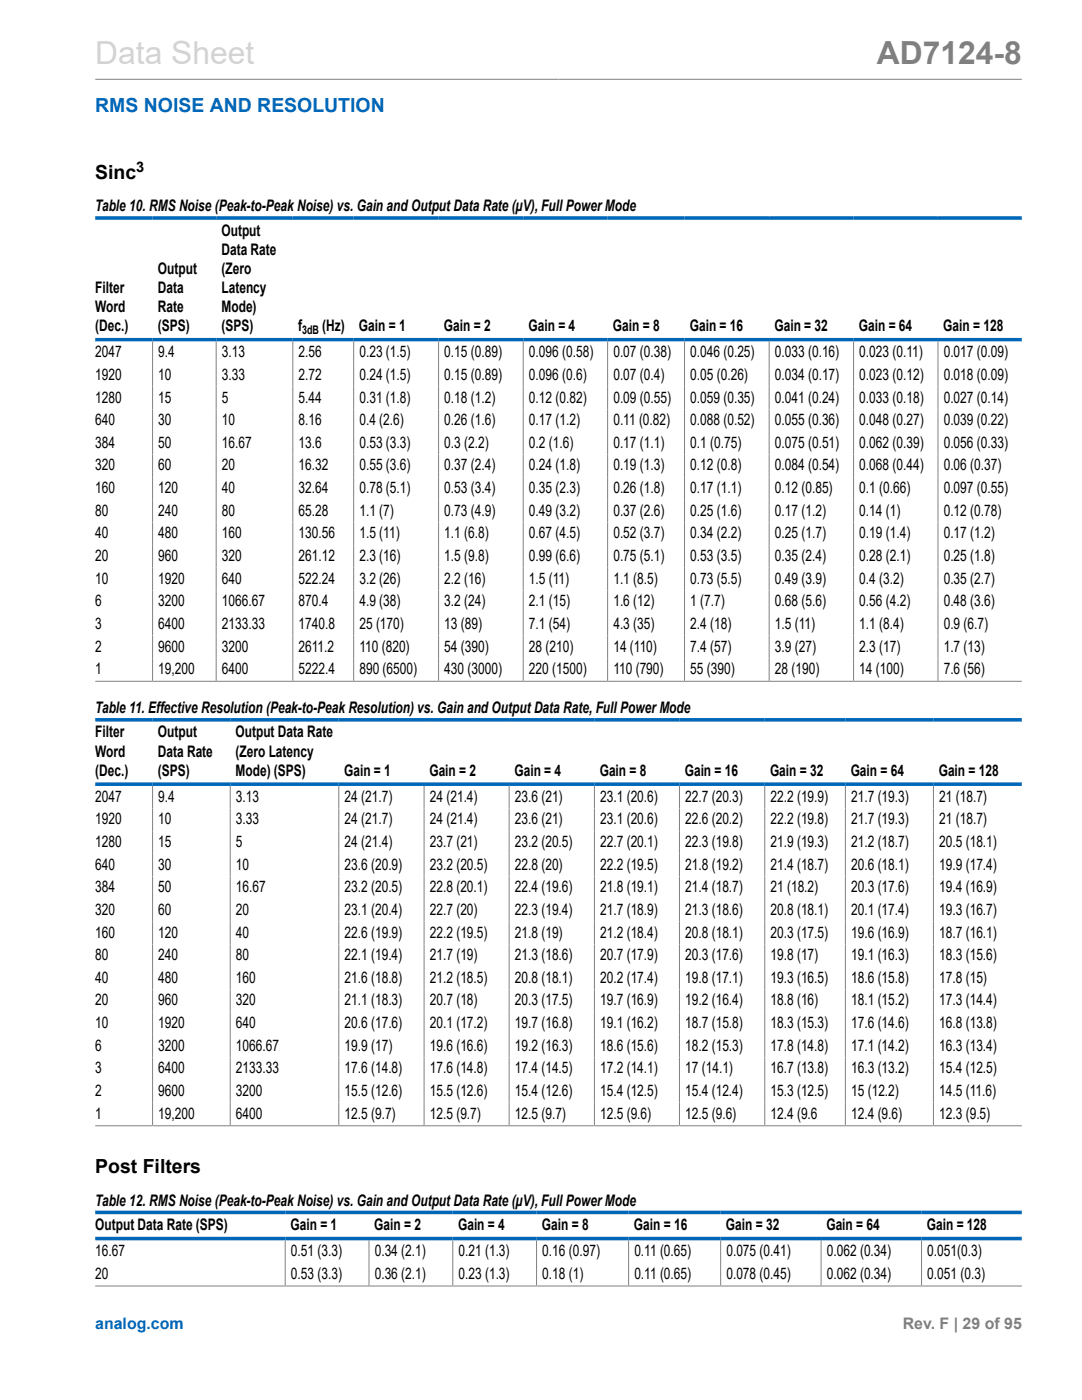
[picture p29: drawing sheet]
<svg xmlns="http://www.w3.org/2000/svg" width="216mm" height="279mm" viewBox="0 0 216 279" stroke-linecap="round" stroke-linejoin="round" font-family="sans-serif">
<defs><g id="words">
<text font-size="6.3" fill="#d3d3d3" x="19" y="12.7">Data Sheet</text>
<text font-size="6.3" fill="#808080" x="175" y="12.7">AD7124-8</text>
<text font-size="3.9" fill="#0067b8" x="19" y="22.3">RMS NOISE AND RESOLUTION</text>
<g font-size="3.9">
<text x="19" y="35.7">Sinc</text>
<text x="19" y="234.1">Post Filters</text>
</g>
<g font-size="3.2">
<text x="19" y="42.2">Table 10. RMS Noise (Peak-to-Peak Noise) vs. Gain and Output Data Rate (µV), Full Power Mode</text>
<text x="44.2" y="47">Output</text>
<text x="44.2" y="50.9">Data Rate</text>
<text x="19" y="58.5">Filter</text>
<text x="31.5" y="54.7">Output</text>
<text x="31.5" y="58.5">Data</text>
<text x="44.2" y="54.7">(Zero</text>
<text x="44.2" y="58.5">Latency</text>
<text x="19" y="62.3">Word</text>
<text x="31.5" y="62.3">Rate</text>
<text x="44.2" y="62.3">Mode)</text>
<text x="19" y="71.3">2047</text>
<text x="19" y="66.1">(Dec.)</text>
<text x="31.5" y="66.1">(SPS)</text>
<text x="31.6" y="71.3">9.4</text>
<text x="44.2" y="66.1">(SPS)</text>
<text x="44.3" y="71.3">3.13</text>
<text x="59.5" y="66.1">f</text>
<text x="59.6" y="71.3">2.56</text>
<text x="64.3" y="66.1">(Hz)</text>
<text x="71.6" y="66.1">Gain = 1</text>
<text x="71.7" y="71.3">0.23 (1.5)</text>
<text x="88.6" y="66.1">Gain = 2</text>
<text x="88.7" y="71.3">0.15 (0.89)</text>
<text x="105.5" y="66.1">Gain = 4</text>
<text x="105.5" y="71.3">0.096 (0.58)</text>
<text x="122.3" y="66.1">Gain = 8</text>
<text x="122.4" y="71.3">0.07 (0.38)</text>
<text x="137.6" y="66.1">Gain = 16</text>
<text x="137.7" y="71.3">0.046 (0.25)</text>
<text x="154.5" y="66.1">Gain = 32</text>
<text x="154.6" y="71.3">0.033 (0.16)</text>
<text x="171.4" y="66.1">Gain = 64</text>
<text x="171.5" y="71.3">0.023 (0.11)</text>
<text x="188.2" y="66.1">Gain = 128</text>
<text x="188.3" y="71.3">0.017 (0.09)</text>
<text x="19" y="75.8">1920</text>
<text x="31.6" y="75.8">10</text>
<text x="44.3" y="75.8">3.33</text>
<text x="59.6" y="75.8">2.72</text>
<text x="71.7" y="75.8">0.24 (1.5)</text>
<text x="88.7" y="75.8">0.15 (0.89)</text>
<text x="105.5" y="75.8">0.096 (0.6)</text>
<text x="122.4" y="75.8">0.07 (0.4)</text>
<text x="137.7" y="75.8">0.05 (0.26)</text>
<text x="154.6" y="75.8">0.034 (0.17)</text>
<text x="171.5" y="75.8">0.023 (0.12)</text>
<text x="188.3" y="75.8">0.018 (0.09)</text>
<text x="19" y="80.3">1280</text>
<text x="31.6" y="80.3">15</text>
<text x="44.3" y="80.3">5</text>
<text x="59.6" y="80.3">5.44</text>
<text x="71.7" y="80.3">0.31 (1.8)</text>
<text x="88.7" y="80.3">0.18 (1.2)</text>
<text x="105.5" y="80.3">0.12 (0.82)</text>
<text x="122.4" y="80.3">0.09 (0.55)</text>
<text x="137.7" y="80.3">0.059 (0.35)</text>
<text x="154.6" y="80.3">0.041 (0.24)</text>
<text x="171.5" y="80.3">0.033 (0.18)</text>
<text x="188.3" y="80.3">0.027 (0.14)</text>
<text x="19" y="84.9">640</text>
<text x="19" y="89.4">384</text>
<text x="31.6" y="84.9">30</text>
<text x="31.6" y="89.4">50</text>
<text x="44.3" y="84.9">10</text>
<text x="44.3" y="89.4">16.67</text>
<text x="59.6" y="84.9">8.16</text>
<text x="59.6" y="89.4">13.6</text>
<text x="71.7" y="84.9">0.4 (2.6)</text>
<text x="71.7" y="89.4">0.53 (3.3)</text>
<text x="88.7" y="84.9">0.26 (1.6)</text>
<text x="88.7" y="89.4">0.3 (2.2)</text>
<text x="105.5" y="84.9">0.17 (1.2)</text>
<text x="105.5" y="89.4">0.2 (1.6)</text>
<text x="122.4" y="84.9">0.11 (0.82)</text>
<text x="122.4" y="89.4">0.17 (1.1)</text>
<text x="137.7" y="84.9">0.088 (0.52)</text>
<text x="137.7" y="89.4">0.1 (0.75)</text>
<text x="154.6" y="84.9">0.055 (0.36)</text>
<text x="154.6" y="89.4">0.075 (0.51)</text>
<text x="171.5" y="84.9">0.048 (0.27)</text>
<text x="171.5" y="89.4">0.062 (0.39)</text>
<text x="188.3" y="84.9">0.039 (0.22)</text>
<text x="188.3" y="89.4">0.056 (0.33)</text>
<text x="19" y="93.9">320</text>
<text x="31.6" y="93.9">60</text>
<text x="44.3" y="93.9">20</text>
<text x="59.6" y="93.9">16.32</text>
<text x="71.7" y="93.9">0.55 (3.6)</text>
<text x="88.7" y="93.9">0.37 (2.4)</text>
<text x="105.5" y="93.9">0.24 (1.8)</text>
<text x="122.4" y="93.9">0.19 (1.3)</text>
<text x="137.7" y="93.9">0.12 (0.8)</text>
<text x="154.6" y="93.9">0.084 (0.54)</text>
<text x="171.5" y="93.9">0.068 (0.44)</text>
<text x="188.3" y="93.9">0.06 (0.37)</text>
<text x="19" y="98.4">160</text>
<text x="31.6" y="98.4">120</text>
<text x="44.3" y="98.4">40</text>
<text x="59.6" y="98.4">32.64</text>
<text x="71.7" y="98.4">0.78 (5.1)</text>
<text x="88.7" y="98.4">0.53 (3.4)</text>
<text x="105.5" y="98.4">0.35 (2.3)</text>
<text x="122.4" y="98.4">0.26 (1.8)</text>
<text x="137.7" y="98.4">0.17 (1.1)</text>
<text x="154.6" y="98.4">0.12 (0.85)</text>
<text x="171.5" y="98.4">0.1 (0.66)</text>
<text x="188.3" y="98.4">0.097 (0.55)</text>
<text x="19" y="102.9">80</text>
<text x="19" y="107.4">40</text>
<text x="31.6" y="102.9">240</text>
<text x="31.6" y="107.4">480</text>
<text x="44.3" y="102.9">80</text>
<text x="44.3" y="107.4">160</text>
<text x="59.6" y="102.9">65.28</text>
<text x="59.6" y="107.4">130.56</text>
<text x="71.7" y="102.9">1.1 (7)</text>
<text x="71.7" y="107.4">1.5 (11)</text>
<text x="88.7" y="102.9">0.73 (4.9)</text>
<text x="88.7" y="107.4">1.1 (6.8)</text>
<text x="105.5" y="102.9">0.49 (3.2)</text>
<text x="105.5" y="107.4">0.67 (4.5)</text>
<text x="122.4" y="102.9">0.37 (2.6)</text>
<text x="122.4" y="107.4">0.52 (3.7)</text>
<text x="137.7" y="102.9">0.25 (1.6)</text>
<text x="137.7" y="107.4">0.34 (2.2)</text>
<text x="154.6" y="102.9">0.17 (1.2)</text>
<text x="154.6" y="107.4">0.25 (1.7)</text>
<text x="171.5" y="102.9">0.14 (1)</text>
<text x="171.5" y="107.4">0.19 (1.4)</text>
<text x="188.3" y="102.9">0.12 (0.78)</text>
<text x="188.3" y="107.4">0.17 (1.2)</text>
<text x="19" y="112">20</text>
<text x="31.6" y="112">960</text>
<text x="44.3" y="112">320</text>
<text x="59.6" y="112">261.12</text>
<text x="71.7" y="112">2.3 (16)</text>
<text x="88.7" y="112">1.5 (9.8)</text>
<text x="105.5" y="112">0.99 (6.6)</text>
<text x="122.4" y="112">0.75 (5.1)</text>
<text x="137.7" y="112">0.53 (3.5)</text>
<text x="154.6" y="112">0.35 (2.4)</text>
<text x="171.5" y="112">0.28 (2.1)</text>
<text x="188.3" y="112">0.25 (1.8)</text>
<text x="19" y="116.5">10</text>
<text x="31.6" y="116.5">1920</text>
<text x="44.3" y="116.5">640</text>
<text x="59.6" y="116.5">522.24</text>
<text x="71.7" y="116.5">3.2 (26)</text>
<text x="88.7" y="116.5">2.2 (16)</text>
<text x="105.5" y="116.5">1.5 (11)</text>
<text x="122.4" y="116.5">1.1 (8.5)</text>
<text x="137.7" y="116.5">0.73 (5.5)</text>
<text x="154.6" y="116.5">0.49 (3.9)</text>
<text x="171.5" y="116.5">0.4 (3.2)</text>
<text x="188.3" y="116.5">0.35 (2.7)</text>
<text x="19" y="121">6</text>
<text x="19" y="125.5">3</text>
<text x="31.6" y="121">3200</text>
<text x="31.6" y="125.5">6400</text>
<text x="44.3" y="121">1066.67</text>
<text x="44.3" y="125.5">2133.33</text>
<text x="59.6" y="121">870.4</text>
<text x="59.6" y="125.5">1740.8</text>
<text x="71.7" y="121">4.9 (38)</text>
<text x="71.7" y="125.5">25 (170)</text>
<text x="88.7" y="121">3.2 (24)</text>
<text x="88.7" y="125.5">13 (89)</text>
<text x="105.5" y="121">2.1 (15)</text>
<text x="105.5" y="125.5">7.1 (54)</text>
<text x="122.4" y="121">1.6 (12)</text>
<text x="122.4" y="125.5">4.3 (35)</text>
<text x="137.7" y="121">1 (7.7)</text>
<text x="137.7" y="125.5">2.4 (18)</text>
<text x="154.6" y="121">0.68 (5.6)</text>
<text x="154.6" y="125.5">1.5 (11)</text>
<text x="171.5" y="121">0.56 (4.2)</text>
<text x="171.5" y="125.5">1.1 (8.4)</text>
<text x="188.3" y="121">0.48 (3.6)</text>
<text x="188.3" y="125.5">0.9 (6.7)</text>
<text x="19" y="130">2</text>
<text x="31.6" y="130">9600</text>
<text x="44.3" y="130">3200</text>
<text x="59.6" y="130">2611.2</text>
<text x="71.7" y="130">110 (820)</text>
<text x="88.7" y="130">54 (390)</text>
<text x="105.5" y="130">28 (210)</text>
<text x="122.4" y="130">14 (110)</text>
<text x="137.7" y="130">7.4 (57)</text>
<text x="154.6" y="130">3.9 (27)</text>
<text x="171.5" y="130">2.3 (17)</text>
<text x="188.3" y="130">1.7 (13)</text>
<text x="19" y="134.5">1</text>
<text x="31.6" y="134.5">19,200</text>
<text x="44.3" y="134.5">6400</text>
<text x="59.6" y="134.5">5222.4</text>
<text x="71.7" y="134.5">890 (6500)</text>
<text x="88.7" y="134.5">430 (3000)</text>
<text x="105.5" y="134.5">220 (1500)</text>
<text x="122.4" y="134.5">110 (790)</text>
<text x="137.7" y="134.5">55 (390)</text>
<text x="154.6" y="134.5">28 (190)</text>
<text x="171.5" y="134.5">14 (100)</text>
<text x="188.3" y="134.5">7.6 (56)</text>
<text x="19" y="142.3">Table 11. Effective Resolution (Peak-to-Peak Resolution) vs. Gain and Output Data Rate, Full Power Mode</text>
<text x="19" y="147.2">Filter</text>
<text x="31.5" y="147.2">Output</text>
<text x="47" y="147.2">Output Data Rate</text>
<text x="19" y="151">Word</text>
<text x="19" y="154.8">(Dec.)</text>
<text x="31.5" y="151">Data Rate</text>
<text x="31.5" y="154.8">(SPS)</text>
<text x="47" y="151">(Zero Latency</text>
<text x="47" y="154.8">Mode) (SPS)</text>
<text x="68.7" y="154.8">Gain = 1</text>
<text x="85.7" y="154.8">Gain = 2</text>
<text x="102.6" y="154.8">Gain = 4</text>
<text x="119.7" y="154.8">Gain = 8</text>
<text x="136.6" y="154.8">Gain = 16</text>
<text x="153.7" y="154.8">Gain = 32</text>
<text x="169.7" y="154.8">Gain = 64</text>
<text x="187.3" y="154.8">Gain = 128</text>
<text x="19" y="160">2047</text>
<text x="31.6" y="160">9.4</text>
<text x="47.1" y="160">3.13</text>
<text x="68.8" y="160">24 (21.7)</text>
<text x="85.8" y="160">24 (21.4)</text>
<text x="102.7" y="160">23.6 (21)</text>
<text x="119.8" y="160">23.1 (20.6)</text>
<text x="136.7" y="160">22.7 (20.3)</text>
<text x="153.7" y="160">22.2 (19.9)</text>
<text x="169.8" y="160">21.7 (19.3)</text>
<text x="187.4" y="160">21 (18.7)</text>
<text x="19" y="164.5">1920</text>
<text x="31.6" y="164.5">10</text>
<text x="47.1" y="164.5">3.33</text>
<text x="68.8" y="164.5">24 (21.7)</text>
<text x="85.8" y="164.5">24 (21.4)</text>
<text x="102.7" y="164.5">23.6 (21)</text>
<text x="119.8" y="164.5">23.1 (20.6)</text>
<text x="136.7" y="164.5">22.6 (20.2)</text>
<text x="153.7" y="164.5">22.2 (19.8)</text>
<text x="169.8" y="164.5">21.7 (19.3)</text>
<text x="187.4" y="164.5">21 (18.7)</text>
<text x="19" y="169.1">1280</text>
<text x="19" y="173.6">640</text>
<text x="31.6" y="169.1">15</text>
<text x="31.6" y="173.6">30</text>
<text x="47.1" y="169.1">5</text>
<text x="47.1" y="173.6">10</text>
<text x="68.8" y="169.1">24 (21.4)</text>
<text x="68.8" y="173.6">23.6 (20.9)</text>
<text x="85.8" y="169.1">23.7 (21)</text>
<text x="85.8" y="173.6">23.2 (20.5)</text>
<text x="102.7" y="169.1">23.2 (20.5)</text>
<text x="102.7" y="173.6">22.8 (20)</text>
<text x="119.8" y="169.1">22.7 (20.1)</text>
<text x="119.8" y="173.6">22.2 (19.5)</text>
<text x="136.7" y="169.1">22.3 (19.8)</text>
<text x="136.7" y="173.6">21.8 (19.2)</text>
<text x="153.7" y="169.1">21.9 (19.3)</text>
<text x="153.7" y="173.6">21.4 (18.7)</text>
<text x="169.8" y="169.1">21.2 (18.7)</text>
<text x="169.8" y="173.6">20.6 (18.1)</text>
<text x="187.4" y="169.1">20.5 (18.1)</text>
<text x="187.4" y="173.6">19.9 (17.4)</text>
<text x="19" y="178.1">384</text>
<text x="31.6" y="178.1">50</text>
<text x="47.1" y="178.1">16.67</text>
<text x="68.8" y="178.1">23.2 (20.5)</text>
<text x="85.8" y="178.1">22.8 (20.1)</text>
<text x="102.7" y="178.1">22.4 (19.6)</text>
<text x="119.8" y="178.1">21.8 (19.1)</text>
<text x="136.7" y="178.1">21.4 (18.7)</text>
<text x="153.7" y="178.1">21 (18.2)</text>
<text x="169.8" y="178.1">20.3 (17.6)</text>
<text x="187.4" y="178.1">19.4 (16.9)</text>
<text x="19" y="182.6">320</text>
<text x="31.6" y="182.6">60</text>
<text x="47.1" y="182.6">20</text>
<text x="68.8" y="182.6">23.1 (20.4)</text>
<text x="85.8" y="182.6">22.7 (20)</text>
<text x="102.7" y="182.6">22.3 (19.4)</text>
<text x="119.8" y="182.6">21.7 (18.9)</text>
<text x="136.7" y="182.6">21.3 (18.6)</text>
<text x="153.7" y="182.6">20.8 (18.1)</text>
<text x="169.8" y="182.6">20.1 (17.4)</text>
<text x="187.4" y="182.6">19.3 (16.7)</text>
<text x="19" y="187.1">160</text>
<text x="19" y="191.6">80</text>
<text x="31.6" y="187.1">120</text>
<text x="31.6" y="191.6">240</text>
<text x="47.1" y="187.1">40</text>
<text x="47.1" y="191.6">80</text>
<text x="68.8" y="187.1">22.6 (19.9)</text>
<text x="68.8" y="191.6">22.1 (19.4)</text>
<text x="85.8" y="187.1">22.2 (19.5)</text>
<text x="85.8" y="191.6">21.7 (19)</text>
<text x="102.7" y="187.1">21.8 (19)</text>
<text x="102.7" y="191.6">21.3 (18.6)</text>
<text x="119.8" y="187.1">21.2 (18.4)</text>
<text x="119.8" y="191.6">20.7 (17.9)</text>
<text x="136.7" y="187.1">20.8 (18.1)</text>
<text x="136.7" y="191.6">20.3 (17.6)</text>
<text x="153.7" y="187.1">20.3 (17.5)</text>
<text x="153.7" y="191.6">19.8 (17)</text>
<text x="169.8" y="187.1">19.6 (16.9)</text>
<text x="169.8" y="191.6">19.1 (16.3)</text>
<text x="187.4" y="187.1">18.7 (16.1)</text>
<text x="187.4" y="191.6">18.3 (15.6)</text>
<text x="19" y="196.1">40</text>
<text x="31.6" y="196.1">480</text>
<text x="47.1" y="196.1">160</text>
<text x="68.8" y="196.1">21.6 (18.8)</text>
<text x="85.8" y="196.1">21.2 (18.5)</text>
<text x="102.7" y="196.1">20.8 (18.1)</text>
<text x="119.8" y="196.1">20.2 (17.4)</text>
<text x="136.7" y="196.1">19.8 (17.1)</text>
<text x="153.7" y="196.1">19.3 (16.5)</text>
<text x="169.8" y="196.1">18.6 (15.8)</text>
<text x="187.4" y="196.1">17.8 (15)</text>
<text x="19" y="200.7">20</text>
<text x="31.6" y="200.7">960</text>
<text x="47.1" y="200.7">320</text>
<text x="68.8" y="200.7">21.1 (18.3)</text>
<text x="85.8" y="200.7">20.7 (18)</text>
<text x="102.7" y="200.7">20.3 (17.5)</text>
<text x="119.8" y="200.7">19.7 (16.9)</text>
<text x="136.7" y="200.7">19.2 (16.4)</text>
<text x="153.7" y="200.7">18.8 (16)</text>
<text x="169.8" y="200.7">18.1 (15.2)</text>
<text x="187.4" y="200.7">17.3 (14.4)</text>
<text x="19" y="205.2">10</text>
<text x="19" y="209.7">6</text>
<text x="31.6" y="205.2">1920</text>
<text x="31.6" y="209.7">3200</text>
<text x="47.1" y="205.2">640</text>
<text x="47.1" y="209.7">1066.67</text>
<text x="68.8" y="205.2">20.6 (17.6)</text>
<text x="68.8" y="209.7">19.9 (17)</text>
<text x="85.8" y="205.2">20.1 (17.2)</text>
<text x="85.8" y="209.7">19.6 (16.6)</text>
<text x="102.7" y="205.2">19.7 (16.8)</text>
<text x="102.7" y="209.7">19.2 (16.3)</text>
<text x="119.8" y="205.2">19.1 (16.2)</text>
<text x="119.8" y="209.7">18.6 (15.6)</text>
<text x="136.7" y="205.2">18.7 (15.8)</text>
<text x="136.7" y="209.7">18.2 (15.3)</text>
<text x="153.7" y="205.2">18.3 (15.3)</text>
<text x="153.7" y="209.7">17.8 (14.8)</text>
<text x="169.8" y="205.2">17.6 (14.6)</text>
<text x="169.8" y="209.7">17.1 (14.2)</text>
<text x="187.4" y="205.2">16.8 (13.8)</text>
<text x="187.4" y="209.7">16.3 (13.4)</text>
<text x="19" y="214.2">3</text>
<text x="31.6" y="214.2">6400</text>
<text x="47.1" y="214.2">2133.33</text>
<text x="68.8" y="214.2">17.6 (14.8)</text>
<text x="85.8" y="214.2">17.6 (14.8)</text>
<text x="102.7" y="214.2">17.4 (14.5)</text>
<text x="119.8" y="214.2">17.2 (14.1)</text>
<text x="136.7" y="214.2">17 (14.1)</text>
<text x="153.7" y="214.2">16.7 (13.8)</text>
<text x="169.8" y="214.2">16.3 (13.2)</text>
<text x="187.4" y="214.2">15.4 (12.5)</text>
<text x="19" y="218.7">2</text>
<text x="31.6" y="218.7">9600</text>
<text x="47.1" y="218.7">3200</text>
<text x="68.8" y="218.7">15.5 (12.6)</text>
<text x="85.8" y="218.7">15.5 (12.6)</text>
<text x="102.7" y="218.7">15.4 (12.6)</text>
<text x="119.8" y="218.7">15.4 (12.5)</text>
<text x="136.7" y="218.7">15.4 (12.4)</text>
<text x="153.7" y="218.7">15.3 (12.5)</text>
<text x="169.8" y="218.7">15 (12.2)</text>
<text x="187.4" y="218.7">14.5 (11.6)</text>
<text x="19" y="223.2">1</text>
<text x="31.6" y="223.2">19,200</text>
<text x="47.1" y="223.2">6400</text>
<text x="68.8" y="223.2">12.5 (9.7)</text>
<text x="85.8" y="223.2">12.5 (9.7)</text>
<text x="102.7" y="223.2">12.5 (9.7)</text>
<text x="119.8" y="223.2">12.5 (9.6)</text>
<text x="136.7" y="223.2">12.5 (9.6)</text>
<text x="153.7" y="223.2">12.4 (9.6</text>
<text x="169.8" y="223.2">12.4 (9.6)</text>
<text x="187.4" y="223.2">12.3 (9.5)</text>
<text x="19" y="240.6">Table 12. RMS Noise (Peak-to-Peak Noise) vs. Gain and Output Data Rate (µV), Full Power Mode</text>
<text x="19" y="245.5">Output Data Rate (SPS)</text>
<text x="58" y="245.5">Gain = 1</text>
<text x="74.7" y="245.5">Gain = 2</text>
<text x="91.4" y="245.5">Gain = 4</text>
<text x="108.1" y="245.5">Gain = 8</text>
<text x="126.5" y="245.5">Gain = 16</text>
<text x="144.9" y="245.5">Gain = 32</text>
<text x="164.9" y="245.5">Gain = 64</text>
<text x="184.9" y="245.5">Gain = 128</text>
<text x="19" y="250.7">16.67</text>
<text x="58.1" y="250.7">0.51 (3.3)</text>
<text x="74.8" y="250.7">0.34 (2.1)</text>
<text x="91.5" y="250.7">0.21 (1.3)</text>
<text x="108.2" y="250.7">0.16 (0.97)</text>
<text x="126.6" y="250.7">0.11 (0.65)</text>
<text x="144.9" y="250.7">0.075 (0.41)</text>
<text x="165" y="250.7">0.062 (0.34)</text>
<text x="185" y="250.7">0.051(0.3)</text>
<text x="19" y="255.2">20</text>
<text x="58.1" y="255.2">0.53 (3.3)</text>
<text x="74.8" y="255.2">0.36 (2.1)</text>
<text x="91.5" y="255.2">0.23 (1.3)</text>
<text x="108.2" y="255.2">0.18 (1)</text>
<text x="126.6" y="255.2">0.11 (0.65)</text>
<text x="144.9" y="255.2">0.078 (0.45)</text>
<text x="165" y="255.2">0.062 (0.34)</text>
<text x="185" y="255.2">0.051 (0.3)</text>
</g>
<text font-size="3.2" fill="#0067b8" x="19" y="265.3">analog.com</text>
<text font-size="3.2" fill="#808080" x="180.1" y="265.3">Rev. F | 29 of 95</text>
<text font-size="2.9" x="27.2" y="34.4">3</text>
<text font-size="2.4" x="60.3" y="66.7">3dB</text>
</g></defs>
<g fill="none" stroke="#808080" stroke-width=".2">
<path d="M19 15.8h184.9M30.4 68.1v67.8M43.1 68.1v67.8M58.4 68.1v67.8M70.6 68.1v67.8M87.5 68.1v67.8M104.4 68.1v67.8M121.2 68.1v67.8M136.6 68.1v67.8M153.5 68.1v67.8M170.3 68.1v67.8M187.2 68.1v67.8"/>
<path d="M19 136h184.9M30.4 156.9v67.7M45.9 156.9v67.7M67.6 156.9v67.7M84.6 156.9v67.7M101.6 156.9v67.7M118.6 156.9v67.7M135.6 156.9v67.7M152.6 156.9v67.7M168.7 156.9v67.7M186.3 156.9v67.7M19 224.7h184.9"/>
<path d="M19 256.7h184.9M56.9 247.5v9.1M73.6 247.5v9.1M90.3 247.5v9.1M107.1 247.5v9.1M125.4 247.5v9.1M143.8 247.5v9.1M163.8 247.5v9.1M183.9 247.5v9.1"/>
</g>
<path d="M19 43.5h184.9M19 67.8h184.9M19 143.7h184.9M19 156.5h184.9M19 242h184.9M19 247.2h184.9" fill="none" stroke="#0067b8" stroke-width=".71"/>
<use href="#words"/>
</svg>
